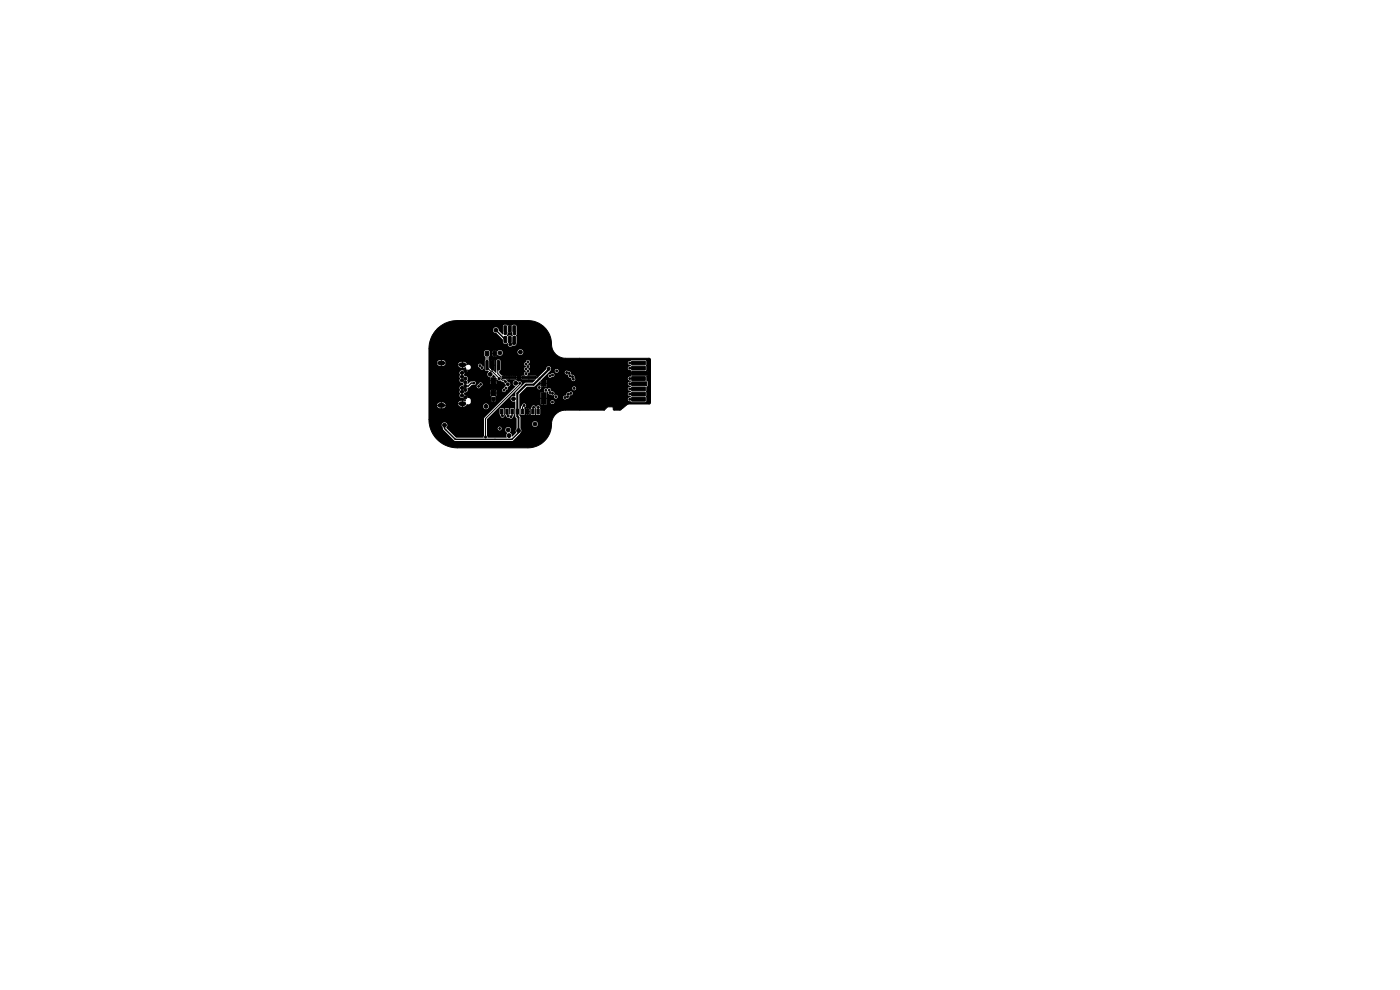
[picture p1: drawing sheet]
<svg xmlns="http://www.w3.org/2000/svg" width="297mm" height="210mm" viewBox="0 0 297 210" stroke-linecap="round" stroke-linejoin="round" font-family="sans-serif">
<g fill="#000" stroke="#000" stroke-width=".21">
<path d="M103 74.6h.7v.8h-.7zM103.1 76.5l.5 .1v1.8l-.2 .1-.3-.1zM104.6 74.6h.7v.8h-.7zM104.3 76.5l.5 .1v1.8l-.2 .1-.3-.1zM105.5 76.5l.5 .1v1.8l-.2 .1-.3-.1zM106.9 69.1l.6 .1-.1 1.2-.5-.1zM106.9 71.4l.6 .1-.1 1.2-.5-.1zM107.9 69.1l.5 .1v1.2l-.5-.1zM107.9 71.4l.5 .1v1.2l-.5-.1zM108.8 69.1l.6 .1-.1 1.2-.5-.1zM108.8 71.4l.6 .1-.1 1.2-.5-.1zM134 79.9h2.9v.8h-2.9z"/>
<path d="M134 78.8h3.2v.8h-3.2zM134 77.7h2.9v.8h-2.9zM134 76.6h2.9v.8h-2.9zM104.3 84.2h.8v.8h-.8zM104.1 82.8h1.1v1.1h-1.1zM104.1 80.2h1.1v1.2h-1.1zM106.2 86.8h.5v1h-.5zM107.3 86.8h.5v1h-.5zM108.4 86.8h.5v1h-.5zM106.6 79.8h2.9v.6h-2.9zM109.5 86.8h.5v1h-.5zM110.6 86.8h.5v1h-.5z"/>
<path d="M111.7 86.8h.5v1h-.5zM112.8 86.8h.5v1h-.5zM110.7 79.8h3v.6h-3zM113.9 86.8h.5v1h-.5zM114.8 80.7h1v1.2h-1zM114.8 83.3h1v2.4h-1zM134 84.3h2.9v.8h-2.9zM134 83.2h2.9v.8h-2.9zM134 82.1h2.9v.8h-2.9zM134 81h3.2v.8h-3.2z"/>
<circle cx="92" cy="73" r=".3"/>
<circle cx="93" cy="71" r=".3"/>
<circle cx="94" cy="70" r=".3"/>
<circle cx="96" cy="69" r=".3"/>
<circle cx="98" cy="79.1" r=".32"/>
<circle cx="98" cy="79.9" r=".32"/>
<circle cx="98.7" cy="78.7" r=".32"/>
<circle cx="99" cy="69" r=".3"/>
<circle cx="101.8" cy="77.6" r=".2"/>
<circle cx="102.2" cy="78" r=".2"/>
<circle cx="104" cy="79.4" r=".4"/>
<circle cx="105.2" cy="70" r=".4"/>
<circle cx="106" cy="69" r=".3"/>
<circle cx="106.1" cy="74.9" r=".4"/>
<circle cx="107" cy="78.5" r=".2"/>
<circle cx="107" cy="79.5" r=".2"/>
<circle cx="107" cy="77.5" r=".2"/>
<circle cx="107" cy="76.5" r=".2"/>
<circle cx="107" cy="79" r=".2"/>
<circle cx="107" cy="77" r=".2"/>
<circle cx="107" cy="78" r=".2"/>
<circle cx="107.2" cy="70.7" r=".3"/>
<circle cx="107.5" cy="77.5" r=".2"/>
<circle cx="107.5" cy="79.5" r=".2"/>
<circle cx="107.5" cy="78.5" r=".2"/>
<circle cx="107.5" cy="76.5" r=".2"/>
<circle cx="107.5" cy="79" r=".2"/>
<circle cx="107.5" cy="77" r=".2"/>
<circle cx="107.5" cy="78" r=".2"/>
<circle cx="108" cy="79.5" r=".2"/>
<circle cx="108" cy="77.5" r=".2"/>
<circle cx="108" cy="78.5" r=".2"/>
<circle cx="108" cy="76.5" r=".2"/>
<circle cx="108" cy="79" r=".2"/>
<circle cx="108" cy="77" r=".2"/>
<circle cx="108" cy="78" r=".2"/>
<circle cx="108.3" cy="73.1" r=".3"/>
<circle cx="108.5" cy="78.5" r=".2"/>
<circle cx="108.5" cy="77.5" r=".2"/>
<circle cx="108.5" cy="79.5" r=".2"/>
<circle cx="108.5" cy="76.5" r=".2"/>
<circle cx="108.5" cy="79" r=".2"/>
<circle cx="108.5" cy="77" r=".2"/>
<circle cx="108.5" cy="78" r=".2"/>
<circle cx="109" cy="77.5" r=".2"/>
<circle cx="109" cy="78.5" r=".2"/>
<circle cx="109" cy="79.5" r=".2"/>
<circle cx="109" cy="76.5" r=".2"/>
<circle cx="109" cy="79" r=".2"/>
<circle cx="109" cy="77" r=".2"/>
<circle cx="109" cy="78" r=".2"/>
<circle cx="109.1" cy="72.9" r=".3"/>
<circle cx="109.1" cy="70.7" r=".3"/>
<circle cx="109.5" cy="79.5" r=".2"/>
<circle cx="109.5" cy="78.5" r=".2"/>
<circle cx="109.5" cy="77.5" r=".2"/>
<circle cx="109.5" cy="76.5" r=".2"/>
<circle cx="109.5" cy="79" r=".2"/>
<circle cx="109.5" cy="77" r=".2"/>
<circle cx="109.5" cy="78" r=".2"/>
<circle cx="110" cy="79.5" r=".2"/>
<circle cx="110" cy="77.5" r=".2"/>
<circle cx="110" cy="78.5" r=".2"/>
<circle cx="110" cy="76.5" r=".2"/>
<circle cx="110" cy="79" r=".2"/>
<circle cx="110" cy="77" r=".2"/>
<circle cx="110" cy="78" r=".2"/>
<circle cx="110" cy="69" r=".3"/>
<circle cx="110.4" cy="74.7" r=".4"/>
<circle cx="111.6" cy="77.2" r=".2"/>
<circle cx="111.6" cy="78.2" r=".2"/>
<circle cx="111.6" cy="79.2" r=".2"/>
<circle cx="112" cy="78.8" r=".2"/>
<circle cx="112" cy="77.8" r=".2"/>
<circle cx="112" cy="76.8" r=".2"/>
<circle cx="113" cy="69" r=".3"/>
<circle cx="115" cy="71" r=".3"/>
<circle cx="116" cy="73" r=".3"/>
<circle cx="116.4" cy="78.2" r=".3"/>
<circle cx="116.7" cy="79.7" r=".2"/>
<circle cx="117" cy="76" r=".3"/>
<circle cx="117.2" cy="79.6" r=".2"/>
<circle cx="118.1" cy="78.7" r=".2"/>
<circle cx="118.9" cy="79.9" r=".2"/>
<circle cx="120" cy="77" r=".3"/>
<circle cx="120.2" cy="79" r=".2"/>
<circle cx="120.7" cy="79.2" r=".2"/>
<circle cx="120.9" cy="79.7" r=".2"/>
<circle cx="121.5" cy="79.9" r=".2"/>
<circle cx="133.6" cy="79.2" r=".3"/>
<circle cx="133.6" cy="78.1" r=".2"/>
<circle cx="133.6" cy="77" r=".2"/>
<circle cx="137.4" cy="79.2" r=".3"/>
<circle cx="92" cy="90" r=".3"/>
<circle cx="93" cy="92" r=".3"/>
<circle cx="94" cy="93" r=".3"/>
<circle cx="94.3" cy="90.2" r=".4"/>
<circle cx="96" cy="94" r=".3"/>
<circle cx="98" cy="82.3" r=".32"/>
<circle cx="98" cy="83.9" r=".32"/>
<circle cx="98" cy="83.1" r=".32"/>
<circle cx="98" cy="80.7" r=".32"/>
<circle cx="98.7" cy="81.9" r=".32"/>
<circle cx="98.7" cy="82.7" r=".32"/>
<circle cx="98.7" cy="84.3" r=".32"/>
<circle cx="98.7" cy="81.1" r=".32"/>
<circle cx="98.7" cy="80.3" r=".32"/>
<circle cx="100.6" cy="81.3" r=".2"/>
<circle cx="101.5" cy="82" r=".2"/>
<circle cx="102" cy="81.5" r=".2"/>
<circle cx="103" cy="92.7" r=".2"/>
<circle cx="103" cy="94" r=".3"/>
<circle cx="103.1" cy="86.2" r=".4"/>
<circle cx="103.5" cy="84.3" r=".4"/>
<circle cx="105.5" cy="89" r=".4"/>
<circle cx="105.9" cy="80.3" r=".2"/>
<circle cx="106" cy="90.9" r=".2"/>
<circle cx="106.2" cy="82.2" r=".4"/>
<circle cx="106.2" cy="94" r=".3"/>
<circle cx="106.6" cy="88.2" r=".2"/>
<circle cx="106.9" cy="82.8" r=".2"/>
<circle cx="107.2" cy="81" r=".2"/>
<circle cx="107.3" cy="82.3" r=".2"/>
<circle cx="107.7" cy="81.5" r=".3"/>
<circle cx="107.8" cy="88.2" r=".2"/>
<circle cx="107.8" cy="91.2" r=".4"/>
<circle cx="108" cy="92.4" r=".4"/>
<circle cx="108.4" cy="88.4" r=".2"/>
<circle cx="108.9" cy="84.6" r=".4"/>
<circle cx="109.4" cy="81.3" r=".4"/>
<circle cx="109.6" cy="94" r=".3"/>
<circle cx="110" cy="91.4" r=".4"/>
<circle cx="110.3" cy="81.3" r=".2"/>
<circle cx="111.2" cy="86" r=".2"/>
<circle cx="113.2" cy="86.4" r=".2"/>
<circle cx="113.5" cy="90" r=".4"/>
<circle cx="114.2" cy="86.4" r=".2"/>
<circle cx="114.3" cy="93.5" r=".3"/>
<circle cx="114.4" cy="82.2" r=".2"/>
<circle cx="115" cy="92" r=".3"/>
<circle cx="115.8" cy="82.8" r=".2"/>
<circle cx="116" cy="90" r=".3"/>
<circle cx="116.5" cy="82.7" r=".2"/>
<circle cx="116.7" cy="83.3" r=".2"/>
<circle cx="117" cy="87" r=".3"/>
<circle cx="117.2" cy="85.3" r=".2"/>
<circle cx="117.2" cy="83.4" r=".2"/>
<circle cx="117.9" cy="84.2" r=".2"/>
<circle cx="118.4" cy="80.4" r=".2"/>
<circle cx="118.9" cy="80.9" r=".2"/>
<circle cx="119.4" cy="81.4" r=".2"/>
<circle cx="119.4" cy="80.4" r=".2"/>
<circle cx="119.9" cy="84.3" r=".2"/>
<circle cx="119.9" cy="80.9" r=".2"/>
<circle cx="119.9" cy="81.9" r=".2"/>
<circle cx="120" cy="86" r=".3"/>
<circle cx="120.4" cy="84.2" r=".2"/>
<circle cx="120.4" cy="81.4" r=".2"/>
<circle cx="120.6" cy="83.6" r=".2"/>
<circle cx="121.1" cy="83.4" r=".2"/>
<circle cx="121.6" cy="80.4" r=".2"/>
<circle cx="121.8" cy="82.4" r=".2"/>
<circle cx="126" cy="86" r=".3"/>
<circle cx="131" cy="86" r=".3"/>
<circle cx="133.6" cy="82.5" r=".2"/>
<circle cx="133.6" cy="81.4" r=".2"/>
<circle cx="133.6" cy="83.6" r=".2"/>
<circle cx="133.6" cy="84.7" r=".2"/>
<circle cx="133.6" cy="80.3" r=".2"/>
</g>
<path d="M93.3 77h.6M97.8 77.4h.6M93.3 86h.6M97.8 85.6h.6" fill="none" stroke="#000" stroke-width="1"/>
<path d="M105.2 70l2 2M94.3 90.2v.7l2.3 2.3h12l1.4-1.4v-.8M133.6 81.4h2" fill="none" stroke="#000" stroke-width=".3"/>
<path d="M109.8 88.3l.2 .3v2.4" fill="none" stroke="#000" stroke-width=".4"/>
<path d="M116.4 78.2v.2l-3.2 3.2h-1.6l-1.8 1.8v4.9" fill="none" stroke="#000" stroke-width=".45"/>
<path d="M100.5 81.3h-.5l-.7 .6h-.6" fill="none" stroke="#000" stroke-width=".28"/>
<path d="M92.8 69.8a6 6 0 0 1 4.2-1.8h15a5.1 5.1 0 0 1 5 5.5 3 3 0 0 0 3 2.5h17.7l.3 .3v9.1l-.1 .3h-4.7l-1.7 1.3h-1.3l-.2-.7h-1.1l-.7 .7h-8.2a3.1 3.1 0 0 0-3 3.4 5 5 0 0 1-5 4.6h-15a6 6 0 0 1-6-6v-15a6 6 0 0 1 1.8-4.2zM103.3 75v3l.8 .7h.3l1.5 1.6M103.3 75h.1M105.7 77.5l-.1 .1v1.7l.7 .6v.5l.9 .6M107.2 69.8v.9M108.1 72l.1 1M109.1 69.8v.9M109.1 72v.9M110.2 81.3v.3l-7.2 7.2v3.9" fill="none" stroke="#000" stroke-width=".21"/>
<path d="M133.6 78.1h1.9M133.6 77h1.9M106.4 87.3v.8l.2 .1M107.5 87.3v.7l.3 .2M108.7 87.3v.8l-.3 .3M111.2 86l-.4 .4v.9M113.2 86.4l-.1 .2v.7M114.2 86.4l-.1 .9M133.6 84.7h1.9M133.6 83.6h1.9M133.6 82.5h1.9M133.6 80.3h1.9" fill="none" stroke="#000" stroke-width=".22"/>
<path d="M92.8 69.8a6 6 0 0 1 4.2-1.8h15a5.1 5.1 0 0 1 5 5.5 3 3 0 0 0 3 2.5h17.9l.1 .3v9.1l-.3 .3h-4.5l-1.7 1.3h-1.3l-.2-.7h-1.1l-.7 .7h-8.4a3.2 3.2 0 0 0-2.8 3.7 5 5 0 0 1-5 4.3h-15a6 6 0 0 1-5.9-4.8h2.6l.3 .9 2.6 2.5h12l1.7-1.6a.77 .77 0 0 0 .1-1.1v-.9h2.5a.61 .61 0 0 0 .9 .5 .61 .61 0 0 0 .1-1 .61 .61 0 0 0-1 .3v.2h-2.5v-1.5l-.2-.3v-1.4h.2l.1 1.2h.7l.1-.2 1 .1v-.5h-.2v.5h-.3v-.5h-.2v.4h-.3v-1h.3v.4h.7v-.4h.3l.1 1.2h.7l.1-1.2h.2v1.1l.7 .1 .2-.2v-1.1a.48 .48 0 0 0-.4-.7 .48 .48 0 0 0-.4 .7l-.3 .1a.47 .47 0 0 0-.2-.8 .47 .47 0 0 0-.6 .6l-.1 .2-.5-.1v.5h-.3v-.5l-.5 .1-.1-.4a.41 .41 0 0 0 .4-.3 .41 .41 0 0 0-.1-.4l4.4 .1v-.5h.9a.41 .41 0 0 0 .6 .4 .41 .41 0 0 0 .1-.7 .41 .41 0 0 0-.7 .2v.1h-.9v-.7h-.5v1.2h-.2v-1.2h-.5v1.1h-3.2a.41 .41 0 0 0-.5-.1 .41 .41 0 0 0-.2 .4l-.4 .8h-.2v-3.1l.3-.4h4.2v1.1h.5v-1.2l-4.7 .1 .5-.5h4.4l.1 .3-.1 .1v1.2h.5v-.2h1.6v.1a.4 .4 0 0 0 .4 .3 .4 .4 0 0 0 .4-.3h1.2v.2a.41 .41 0 0 0 .3 .2 .41 .41 0 0 0 .4-.1v-.1a.46 .46 0 0 0 .6-.6h.1a.42 .42 0 0 0 .5-.2 .42 .42 0 0 0-.1-.5 .42 .42 0 0 0-.5 0h-.1a.46 .46 0 0 0-.5 .6l-.6 .2-.1 .3h-1.2a.4 .4 0 0 0-.3-.5 .4 .4 0 0 0-.5 .4h-1.6v-1l.4-.1a.54 .54 0 0 0 .6 .6 .42 .42 0 0 0 .5 0 .42 .42 0 0 0 .2-.5 .42 .42 0 0 0-.6-.2l-.3-.6h4.7a.41 .41 0 0 0 .6 .4 .41 .41 0 0 0 .1-.7 .41 .41 0 0 0-.7 .2v.1l-4.9-.1a.47 .47 0 0 1-.7 .1l-.2 .1-.2 .3h-4.4l.6-.6h2.4v.1a.45 .45 0 0 0 .6 .3 .45 .45 0 0 0 .3-.6h1v-.6h-.5v.6h-.2v-.6h-.5v.4l-.5 .1-.2 .3h-2.4l.2-.2h1.6l1.2-1.2 .1 .4h1.2v-.6h-.5v.6h-.2v-.6l-.3-.1 .8-.8h.6a.47 .47 0 0 0 .8 .2 .41 .41 0 0 0 .5-.2 .41 .41 0 0 0-.2-.5 .41 .41 0 0 0-.5 .1h-.1a.42 .42 0 0 0-.5 .4h-.6l1-1h1l.1 .2 .3 .2 1.7-.1 .2 .4 .5 .1a.51 .51 0 0 0 .6 .6l.1 .1a.42 .42 0 0 0 .4 .6 .42 .42 0 0 0 .4-.5h11.2l.2 .3 .4 .1v.3a.47 .47 0 0 0-.6 .4 .47 .47 0 0 0 .6 .4v.3a.44 .44 0 0 0-.5 .3 .44 .44 0 0 0 .3 .5h.2v.3a.46 .46 0 0 0-.6 .4 .46 .46 0 0 0 .6 .4v.3a.47 .47 0 0 0-.6 .4 .47 .47 0 0 0 .6 .4l.2 .2h2.9l.2-.2v-3l.3-.3v-.8l-.3-.3-.1-.9 .3-.2v-.3h-3.4v.4l-.5 .3-.2 .3h-11.2l-.1-.2a.51 .51 0 0 0-.6-.6l-.1-.1a.51 .51 0 0 0-.7-.6 .41 .41 0 0 0-.4-.2 .41 .41 0 0 0-.3 .4h-1.5a.41 .41 0 0 0 0-.7 .41 .41 0 0 0-.6 .4h-1a.53 .53 0 0 0-.1-1 .53 .53 0 0 0-.7 .6l-2 2-.1-.1h-1.5v.3h1.3l-.6 .7-1.7 .1-1.9 1.9-.1 .8a.65 .65 0 0 0-1 .6 .65 .65 0 0 0 1 .6v3.2l.3 .4v2.1l-.2 .5 .1 .4-.8 .8-.1-.1a.75 .75 0 0 0-.5-.8 .62 .62 0 0 0 .1-1 .62 .62 0 0 0-1 .3 .62 .62 0 0 0 .5 .8v.1a.74 .74 0 0 0-.2 .9h-4.1l-.1-1.9h2.3v.1a.41 .41 0 0 0 .7 .2 .41 .41 0 0 0-.1-.7 .41 .41 0 0 0-.6 .4h-2.3v-1.9l2.1-2.2h.6v1l.1 .2a.45 .45 0 0 0 .6 .6 .45 .45 0 0 0 .2-.8v-1h.2l.1 1.2a.83 .83 0 0 0 .9 .6 .62 .62 0 0 0 .9-.4l.1-.4-.1-1.2-.8 .1-.1 1.2-.1-.1-.1-1.2h-.6l-.4 .2-.1-.2h-.6l-.2 .2h-.6l5.1-5.1a.48 .48 0 0 0 .1-.6 .48 .48 0 0 0-.7-.1 .63 .63 0 0 0-1.1 .1 .63 .63 0 0 0 .6 .9l-6.6 6.6-.1 3.8-.2 .4h-5.7l-2.1-2.1a.61 .61 0 0 0-.1-1 .61 .61 0 0 0-.9 .5h-2.6l-.1-4.3h2.1v.2h-.4l.3 .4 .3 .1h.2v-.4h.2v.4l.5-.1 .3-.4h-.3v-.2h.3l-.2-.4-.3-.1h-.3v.3h-.2v-.3h-.2l-.3 .1-.3 .4h-1.7v-9h2.1v.2h-.4l.3 .4 .3 .1h.2v-.3h.2v.3h.5l.3-.3h3.1v.2h-.4l.4 .4 .4 .1v-.4h.2v.4l.6-.1 .1 .3-.4 .1 .2 .2-.2 .1a.64 .64 0 0 0-.8 .1 .64 .64 0 0 0-.1 .8l-.1 .4 .1 .5a.58 .58 0 0 0 0 .7 .58 .58 0 0 0 .6 .2l.1 .2-.1 .3a.58 .58 0 0 0-.7 .3 .58 .58 0 0 0 .1 .6l-.1 .4 .1 .4a.59 .59 0 0 0 0 .7 .59 .59 0 0 0 .7 .2h.2l.2 .1-.2 .2h.3v.4l-.6-.1v.4h-.2v-.4l-.6 .1-.2 .4h.4v.2h-.4l.4 .5h.4v-.3h.2v.3h4.3a.61 .61 0 0 0 .9 .5 .61 .61 0 0 0 .1-1 .61 .61 0 0 0-1 .3v.2h-3.9l.5-.5a.55 .55 0 0 0 .6-.1 .55 .55 0 0 0 .2-.6l5.2 .1v-.4h-.3v.4h-.2v-.4h-.4v.3h-4.3a.61 .61 0 0 0-.8-.6v-.3l-.2 .1-.1-.1 .1-.2h5.2l.2 .2-.1 .4h.9l-.1-.4 .3-.2v-.4h-1.2v.4h-5.2a.4 .4 0 0 1-.5-.4 .4 .4 0 0 1 .6-.3l.2-.4h4.9v.5h1.2l-.1-.6h-.4v.6h-.2v-.6l-5.4 .1-.1-.5 .4-.1 .3-.2h1.3a.43 .43 0 0 0 .5 .4 .43 .43 0 0 0 .4-.5l.3-.1v-.4h2.9l.1-.5h-.5v.6h-.2v-.6h-.5v.5l-1.8-.1a.59 .59 0 0 0-.9 .3l-.3 .4h-1.3l.3-.4h.2a.41 .41 0 0 0 .7-.3 .41 .41 0 0 0-.7-.4l-.5 .1-.6 .5-.1-.8a.59 .59 0 0 0 0-.7 .59 .59 0 0 0-.6-.3l-.1-.2a.41 .41 0 0 1 .5-.4l-.1-.2 .1-.1 .2 .1 .1-.5a.53 .53 0 0 0 .6-.2 .53 .53 0 0 0 0-.6h1.6l.4 .4a.45 .45 0 0 0 .4 .4 .45 .45 0 0 0 .5-.5 .45 .45 0 0 0-.5-.4 .4 .4 0 0 0-.4-.3 .4 .4 0 0 0-.4 .4h-1.6l-.4-.2-.8 .1v-.2h.4l-.2-.4-.3-.1h-.3v.3h-.2v-.3h-.4l-.4 .5h-2.7v-.2h-.3v-.2h.3v-.1l-.5-.4h-.3v.4h-.2v-.4h-.2l-.3 .1-.3 .4h-1.7v-2.2h11.7v.7l.3 .3-.1 2.7 .2 .3 .6 .1a.73 .73 0 0 0-.3 .8 .73 .73 0 0 0 .7 .5v.6h.5v-.6l-.3-.1 .4-.5 .5 .5-.4 .1v.6h.5v-.5l.2 .1a.46 .46 0 0 0 .7 .4l.2 .2 .4 .1 .4 .4 .2 .5-.5 .5a.42 .42 0 0 0-.4 .4 .42 .42 0 0 0 .5 .4 .42 .42 0 0 0 .4-.5 .49 .49 0 0 0 .3-.7 .54 .54 0 0 0 .5-.5 .54 .54 0 0 0-.6-.6l-.2-.4h4.7v-.3h-1.5v.2l-2.5-.2v.3h-.2v-.5h1.7v-.2h1v.2h3.2l-.1-.3h-1.4v.3h-.2v-.3l-.3-.1 .2-.4a.51 .51 0 0 0 .4-.5 .51 .51 0 0 0-.4-.5 .51 .51 0 0 0 .4-.5 .51 .51 0 0 0-.4-.5l.3-.2h20.9a.45 .45 0 0 0 .6 .4v.3a.47 .47 0 0 0-.6 .4 .47 .47 0 0 0 .6 .4l.1 .6h3.4v-.3l-.3-.2 .1-2-.2-.2h-2.9l-.6 .3-.2 .3h-20.9a.43 .43 0 0 0-.3-.7 .43 .43 0 0 0-.5 .6 .45 .45 0 0 0-.3 .4 .45 .45 0 0 0 .4 .4 .54 .54 0 0 0-.4 .6 .54 .54 0 0 0 .4 .5l-.1 .1a.49 .49 0 0 0-.1 .8l-.8 .1-2.5-.1v.3h-.2v-.3h-1.4l-.6-.6v-.4l.3-.3v-1.8l-.3-.3h-.4l-.2 .2v2.6l-.6-.5 .2-.2v-.8h-.7v.6l-.2 .1-.2-.3v-1.4h.4v.8h.7v-.8l-.3-.2v1h-.2v-1l-.2 .2h-.4l-.2-.9 .3-.4h.6l.4 .3v-.5h-.4v.2h-.6v-.6h.6v.2h.4v-.5h.2v1.2l.5-.3a.6 .6 0 0 0 .7 .1 .6 .6 0 0 0 .3-.7h3.2v.2a.61 .61 0 0 0 1 .3 .61 .61 0 0 0-.1-1 .61 .61 0 0 0-.9 .5h-3.2v-.1a.69 .69 0 0 0-1.2 0l-.7-.2-.2 .3h-.6l-.3-.4h-.5l-.4 .4h-11.7v-.7a6 6 0 0 1 1.5-4h12.1l.2 .5 .5 .1 1.4 1.4 .1 .8h1a.57 .57 0 0 0 .3 .7 .57 .57 0 0 0 .7-.2 .58 .58 0 0 0 .6-.1 .58 .58 0 0 0 .2-.6v-1.1l-.2-.3 .3-.5-.1-1.5-.1-.2-.7-.1-.2 .2-.4-.1v1.5l.4-.1 .2 .8-.2 .1-.7-.1a.21 .21 0 0 1-.2 .1 .21 .21 0 0 1-.2-.2l.2-.3v-.4l.4 .1v-1.5l-.4 .1-.2-.2h-.5l-.2 .1-.1 2-.9-1a.61 .61 0 0 0-.6-.6 .61 .61 0 0 0-.6 .6h-12.1z" fill="#000"/>
</svg>
